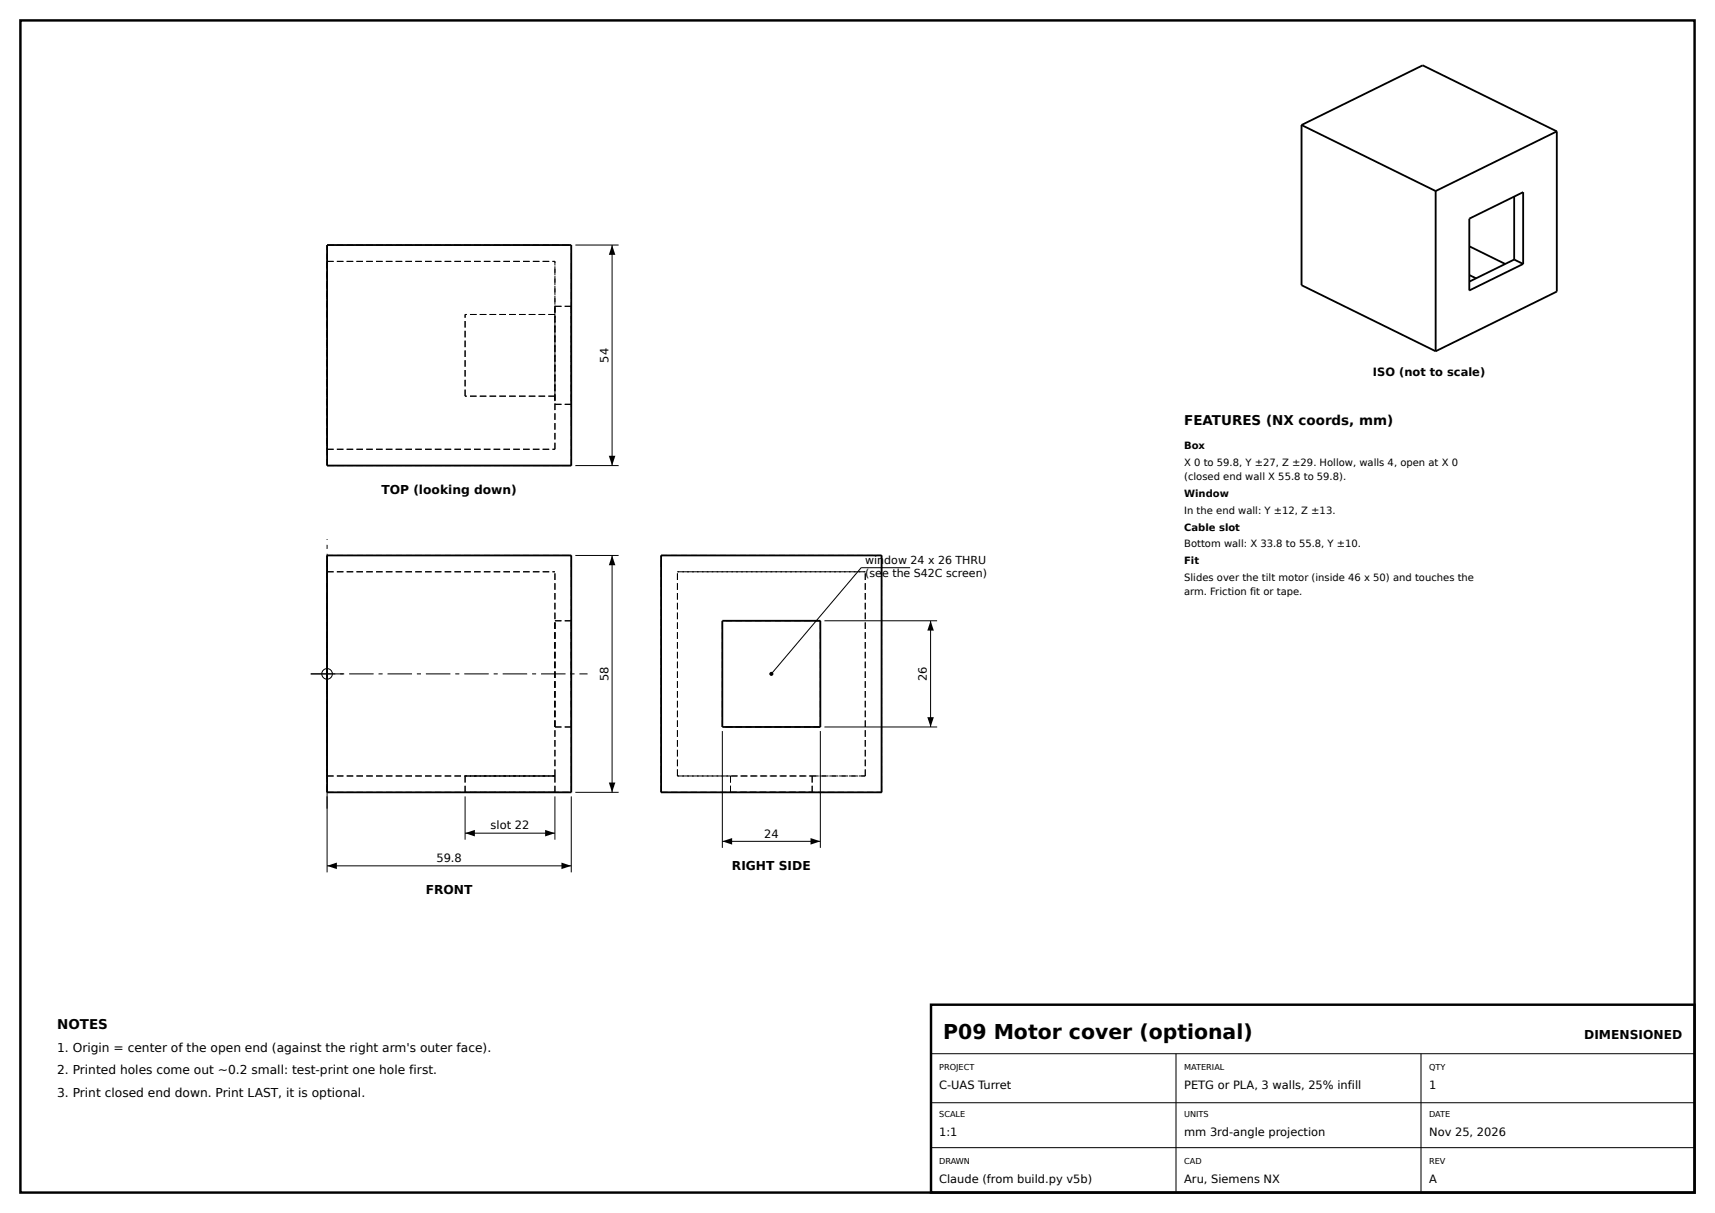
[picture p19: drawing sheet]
<svg xmlns="http://www.w3.org/2000/svg" width="420mm" height="297mm" viewBox="0 0 420 297" stroke-linecap="round" stroke-linejoin="round" font-family="sans-serif">
<defs><g id="words">
<text font-size="5" x="231" y="254.5">P09 Motor cover (optional)</text>
<g font-size="3.3">
<text x="290" y="104">FEATURES (NX coords, mm)</text>
<text x="14" y="252">NOTES</text>
</g>
<g font-size="3">
<text x="93.4" y="121">TOP (looking down)</text>
<text x="179.2" y="213">RIGHT SIDE</text>
<text x="104.3" y="219">FRONT</text>
<text x="14" y="257.5">1. Origin = center of the open end (against the right arm's outer face).</text>
<text x="388" y="254.5">DIMENSIONED</text>
<text x="14" y="263">2. Printed holes come out ~0.2 small: test-print one hole first.</text>
<text x="14" y="268.5">3. Print closed end down. Print LAST, it is optional.</text>
</g>
<g font-size="2.8">
<text x="149" y="88.8" transform="rotate(-90 149 88.8)">54</text>
<text x="336.2" y="92">ISO (not to scale)</text>
<text x="149" y="166.8" transform="rotate(-90 149 166.8)">58</text>
<text x="227" y="166.8" transform="rotate(-90 227 166.8)">26</text>
<text x="120.1" y="203.1">slot 22</text>
<text x="187.1" y="205.1">24</text>
<text x="106.9" y="211.1">59.8</text>
<text x="230" y="266.6">C-UAS Turret</text>
<text x="290" y="266.6">PETG or PLA, 3 walls, 25% infill</text>
<text x="350" y="266.6">1</text>
<text x="230" y="278.1">1:1</text>
<text x="290" y="278.1">mm 3rd-angle projection</text>
<text x="350" y="278.1">Nov 25, 2026</text>
<text x="230" y="289.6">Claude (from build.py v5b)</text>
<text x="290" y="289.6">Aru, Siemens NX</text>
<text x="350" y="289.6">A</text>
</g>
<g font-size="2.7">
<text x="211.9" y="138">window 24 x 26 THRU</text>
<text x="211.9" y="141.4">(see the S42C screen)</text>
</g>
<g font-size="2.5">
<text x="290" y="110">Box</text>
<text x="290" y="114.1">X 0 to 59.8, Y ±27, Z ±29. Hollow, walls 4, open at X 0</text>
<text x="290" y="117.6">(closed end wall X 55.8 to 59.8).</text>
<text x="290" y="121.7">Window</text>
<text x="290" y="125.8">In the end wall: Y ±12, Z ±13.</text>
<text x="290" y="129.9">Cable slot</text>
<text x="290" y="134">Bottom wall: X 33.8 to 55.8, Y ±10.</text>
<text x="290" y="138.1">Fit</text>
<text x="290" y="142.2">Slides over the tilt motor (inside 46 x 50) and touches the</text>
<text x="290" y="145.7">arm. Friction fit or tape.</text>
</g>
<g font-size="2">
<text x="230" y="262">PROJECT</text>
<text x="290" y="262">MATERIAL</text>
<text x="350" y="262">QTY</text>
<text x="230" y="273.5">SCALE</text>
<text x="290" y="273.5">UNITS</text>
<text x="350" y="273.5">DATE</text>
<text x="230" y="285">DRAWN</text>
<text x="290" y="285">CAD</text>
<text x="350" y="285">REV</text>
</g>
</g></defs>
<g fill="none" stroke="#000" stroke-width=".24" stroke-dasharray="1.6 .8" stroke-linecap="butt">
<path d="M80.1 60h59.8M80.1 64v46M80.1 64h55.8M135.9 77h-22M135.9 77v-13M135.9 75v24M135.9 75h4M139.9 75v24M113.9 97v-20M135.9 97h-22M135.9 97v-20M135.9 99h4"/>
<path d="M80.1 114v-54M80.1 114h59.8M80.1 110h55.8M135.9 110v-13M135.9 110v-46M139.9 114v-54M80.1 136h59.8M161.9 136h54M80.1 140h55.8M135.9 152h4M165.9 140h46M200.9 152h-24"/>
<path d="M211.9 140h-46M135.9 178v-26M135.9 178h4M139.9 178v-26M176.9 178v-26M200.9 178v-26M200.9 178h-24M80.1 194v-58M80.1 190v-50M80.1 194h59.8M80.1 190h55.8M113.9 194v-4"/>
<path d="M135.9 194h-22M135.9 190h-22M135.9 190v-50M135.9 194v-4M139.9 194v-58M161.9 194v-58M161.9 194h54M165.9 190v-50M165.9 190h13M178.9 194h20M178.9 190h20M178.9 194v-4"/>
<path d="M198.9 190h13M198.9 194v-4M211.9 190h-46M211.9 190v-50M215.9 194v-58"/>
</g>
<g fill="none" stroke="#000" stroke-width=".45">
<path d="M318.7 30.6v39.2l32.9 16.2M318.7 30.6l29.7-14.6 32.9 16.2M318.7 30.6l32.9 16.2M381.3 32.2l-29.7 14.6M381.3 32.2v39.2l-29.7 14.6M80.1 60h59.8v54h-59.8zM351.6 46.8v39.2M359.8 53.5l13.2-6.4v17.5l-13.2 6.5zM370.8 48.1v15.4M359.8 60.3l8.8 4.3M359.8 67.3l1.7 .8M370.8 63.5l-11 5.5"/>
<path d="M370.8 63.5l2.2 1.1M80.1 136h59.8v58h-59.8zM161.9 136h54v58h-54zM176.9 152h24v26h-24z"/>
</g>
<g fill="none" stroke="#000" stroke-width=".24">
<path d="M140.9 60h10.6M149.9 60v54M140.9 114h10.6M140.9 136h10.6M149.9 136v58M222.9 139h-12l-22 26M201.9 152h27.6M227.9 152v26M76.1 165h8M80.1 161v8M176.9 179v28.6M200.9 179v28.6"/>
<path d="M201.9 178h27.6M80.1 195v18.6M113.9 195v10.6M135.9 195v10.6M139.9 195v18.6M140.9 194h10.6M80.1 212h59.8M113.9 204h22M176.9 206h24M228 258h187M288 258v34M348 258v34"/>
<path d="M228 270h187M228 281h187"/>
<circle cx="80.1" cy="165" r="1.3"/>
</g>
<path d="M76.1 165h67.8M80.1 198v-66" fill="none" stroke="#000" stroke-width=".24" stroke-dasharray="6 1.2 1 1.2" stroke-linecap="butt"/>
<g fill="#000">
<path d="M149.9 60l.8 2.4h-1.6zM149.1 111.6h1.6l-.8 2.4zM149.9 136l.8 2.4h-1.6zM227.9 152l.8 2.4h-1.6zM227.1 175.6h1.6l-.8 2.4zM149.1 191.6h1.6l-.8 2.4zM80.1 212l2.4-.8v1.6zM113.9 204l2.4-.8v1.6zM133.5 203.2l2.4 .8-2.4 .8zM137.5 211.2l2.4 .8-2.4 .8zM176.9 206l2.4-.8v1.6zM198.5 205.2l2.4 .8-2.4 .8z"/>
<circle cx="188.9" cy="165" r=".5"/>
</g>
<path d="M5 5h410v287h-410zM228 246h187v46h-187z" fill="none" stroke="#000" stroke-width=".6"/>
<use href="#words"/>
</svg>
